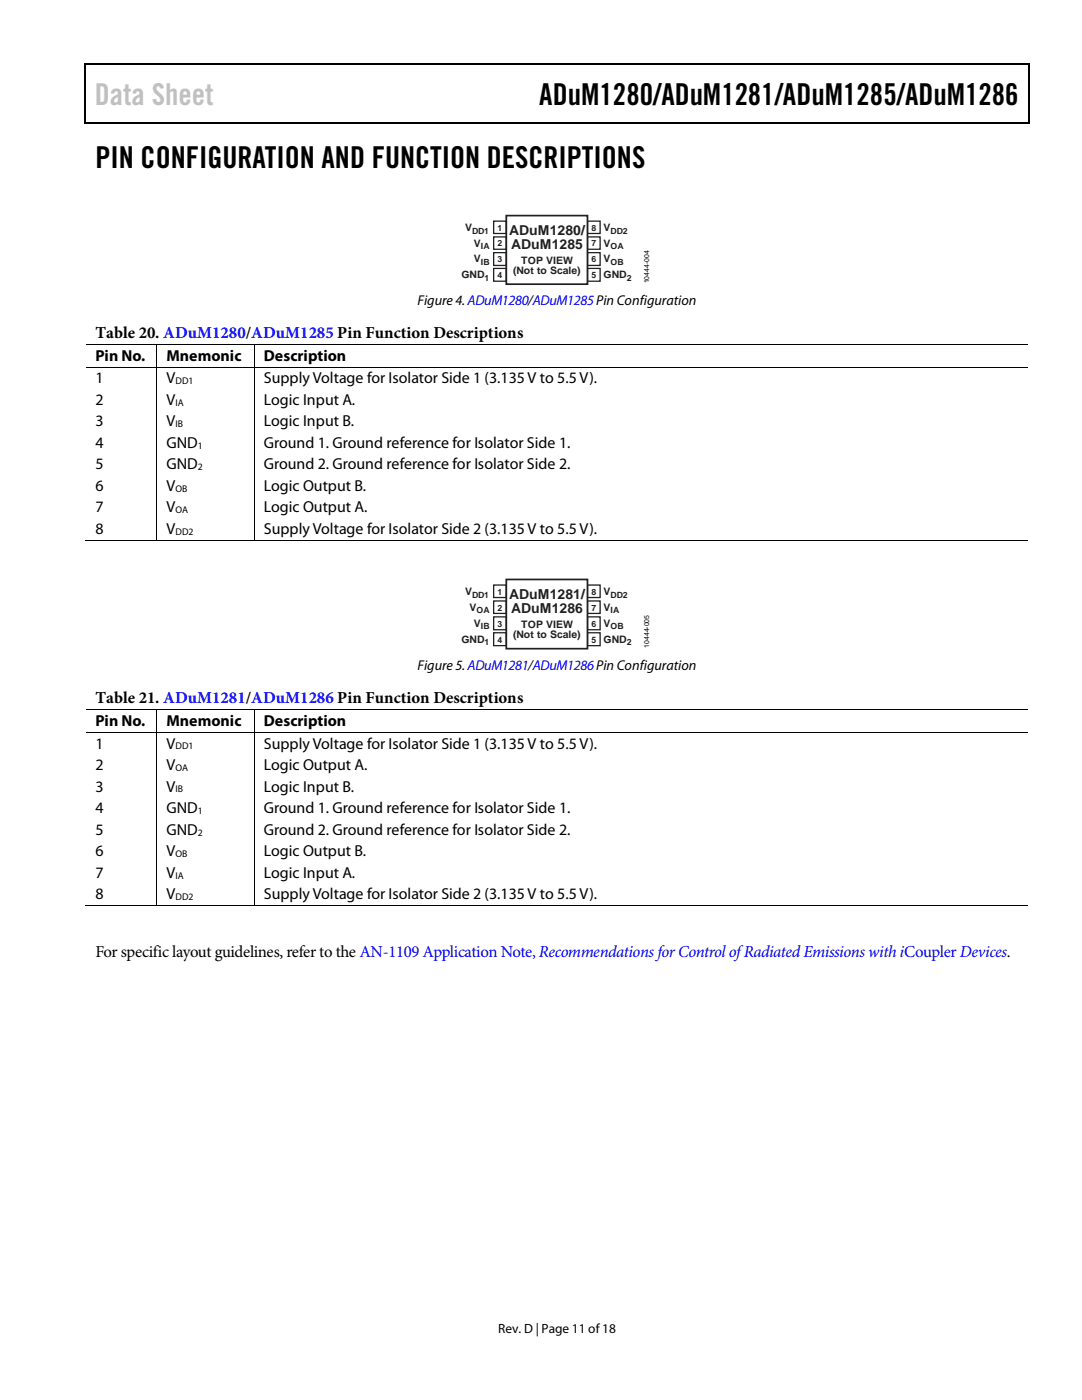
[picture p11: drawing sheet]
<svg xmlns="http://www.w3.org/2000/svg" width="216mm" height="279mm" viewBox="0 0 216 279" stroke-linecap="round" stroke-linejoin="round" font-family="sans-serif">
<defs><g id="words">
<text font-size="6" fill="#c1c1c1" x="18.9" y="20.9">Data Sheet</text>
<g font-size="6">
<text x="107.6" y="20.9">ADuM1280/ADuM1281/ADuM1285/ADuM1286</text>
<text x="19" y="33.6">PIN CONFIGURATION AND FUNCTION DESCRIPTIONS</text>
</g>
<g font-size="3.3">
<text x="19" y="67.5">Table 20. ADuM1280/ADuM1285 Pin Function Descriptions</text>
<text x="19" y="140.3">Table 21. ADuM1281/ADuM1286 Pin Function Descriptions</text>
<text x="19" y="191.1">For specific layout guidelines, refer to the AN-1109 Application Note, Recommendations for Control of Radiated Emissions with iCoupler Devices.</text>
</g>
<g font-size="3.2">
<text x="19" y="72.1">Pin No.</text>
<text x="19" y="76.5">1</text>
<text x="33.2" y="72.1">Mnemonic</text>
<text x="33.2" y="76.5">V</text>
<text x="52.7" y="76.5">Supply Voltage for Isolator Side 1 (3.135 V to 5.5 V).</text>
<text x="52.7" y="72.1">Description</text>
<text x="19" y="80.8">2</text>
<text x="33.2" y="80.8">V</text>
<text x="52.7" y="80.8">Logic Input A.</text>
<text x="19" y="85.1">3</text>
<text x="19" y="89.4">4</text>
<text x="33.2" y="85.1">V</text>
<text x="33.2" y="89.4">GND</text>
<text x="52.7" y="85.1">Logic Input B.</text>
<text x="52.7" y="89.4">Ground 1. Ground reference for Isolator Side 1.</text>
<text x="19" y="93.7">5</text>
<text x="33.2" y="93.7">GND</text>
<text x="52.7" y="93.7">Ground 2. Ground reference for Isolator Side 2.</text>
<text x="19" y="98">6</text>
<text x="33.2" y="98">V</text>
<text x="52.7" y="98">Logic Output B.</text>
<text x="19" y="102.3">7</text>
<text x="19" y="106.6">8</text>
<text x="33.2" y="102.3">V</text>
<text x="33.2" y="106.6">V</text>
<text x="52.7" y="102.3">Logic Output A.</text>
<text x="52.7" y="106.6">Supply Voltage for Isolator Side 2 (3.135 V to 5.5 V).</text>
<text x="19" y="144.9">Pin No.</text>
<text x="19" y="149.4">1</text>
<text x="33.2" y="144.9">Mnemonic</text>
<text x="33.2" y="149.4">V</text>
<text x="52.7" y="149.4">Supply Voltage for Isolator Side 1 (3.135 V to 5.5 V).</text>
<text x="52.7" y="144.9">Description</text>
<text x="19" y="153.7">2</text>
<text x="33.2" y="153.7">V</text>
<text x="52.7" y="153.7">Logic Output A.</text>
<text x="19" y="158">3</text>
<text x="33.2" y="158">V</text>
<text x="52.7" y="158">Logic Input B.</text>
<text x="19" y="162.3">4</text>
<text x="19" y="166.6">5</text>
<text x="33.2" y="162.3">GND</text>
<text x="33.2" y="166.6">GND</text>
<text x="52.7" y="162.3">Ground 1. Ground reference for Isolator Side 1.</text>
<text x="52.7" y="166.6">Ground 2. Ground reference for Isolator Side 2.</text>
<text x="19" y="170.9">6</text>
<text x="33.2" y="170.9">V</text>
<text x="52.7" y="170.9">Logic Output B.</text>
<text x="19" y="175.2">7</text>
<text x="19" y="179.5">8</text>
<text x="33.2" y="175.2">V</text>
<text x="33.2" y="179.5">V</text>
<text x="52.7" y="175.2">Logic Input A.</text>
<text x="52.7" y="179.5">Supply Voltage for Isolator Side 2 (3.135 V to 5.5 V).</text>
</g>
<g font-size="2.8">
<text x="83.3" y="60.8">Figure 4. ADuM1280/ADuM1285Pin Configuration</text>
<text x="83.3" y="133.7">Figure 5. ADuM1281/ADuM1286Pin Configuration</text>
</g>
<g font-size="2.7" fill="#231f20">
<text x="101.6" y="47">ADuM1280/</text>
<text x="102" y="49.7">ADuM1285</text>
<text x="101.6" y="119.6">ADuM1281/</text>
<text x="102" y="122.4">ADuM1286</text>
</g>
<text font-size="2.7" x="99.4" y="266">Rev. D | Page 11 of18</text>
<g font-size="2.1" fill="#231f20">
<text x="92.8" y="118.8">V</text>
<text x="120.4" y="118.8">V</text>
<text x="93.7" y="121.9">V</text>
<text x="94.5" y="125.1">V</text>
<text x="104" y="125.3">TOP VIEW</text>
<text x="120.4" y="125.1">V</text>
<text x="120.4" y="121.9">V</text>
<text x="92.1" y="128.2">GND</text>
<text x="102.4" y="127.4">(Not to Scale)</text>
<text x="120.4" y="128.2">GND</text>
</g>
<g font-size="2" fill="#231f20">
<text x="92.8" y="46.1">V</text>
<text x="120.4" y="46.1">V</text>
<text x="94.5" y="49.2">V</text>
<text x="94.5" y="52.4">V</text>
<text x="104" y="52.6">TOP VIEW</text>
<text x="120.4" y="49.2">V</text>
<text x="120.4" y="52.4">V</text>
<text x="92.1" y="55.5">GND</text>
<text x="102.4" y="54.7">(Not to Scale)</text>
<text x="120.4" y="55.5">GND</text>
</g>
<g font-size="1.9">
<text x="35" y="76.7">DD1</text>
<text x="35" y="81">IA</text>
<text x="35" y="85.3">IB</text>
<text x="39.5" y="89.6">1</text>
<text x="39.5" y="93.9">2</text>
<text x="35" y="98.2">OB</text>
<text x="35" y="102.4">OA</text>
<text x="35" y="106.8">DD2</text>
<text x="35" y="149.6">DD1</text>
<text x="35" y="153.9">OA</text>
<text x="35" y="158.2">IB</text>
<text x="39.5" y="162.5">1</text>
<text x="39.5" y="166.8">2</text>
<text x="35" y="171.1">OB</text>
<text x="35" y="175.3">IA</text>
<text x="35" y="179.7">DD2</text>
</g>
<g font-size="1.7" fill="#231f20">
<text x="94.2" y="46.6">DD1</text>
<text x="99.3" y="46.1">1</text>
<text x="118" y="46.1">8</text>
<text x="121.8" y="46.6">DD2</text>
<text x="95.9" y="49.7">IA</text>
<text x="95.9" y="52.9">IB</text>
<text x="99.3" y="49.2">2</text>
<text x="99.3" y="52.3">3</text>
<text x="118" y="49.2">7</text>
<text x="118" y="52.3">6</text>
<text x="121.8" y="49.7">OA</text>
<text x="121.8" y="52.9">OB</text>
<text x="96.7" y="56">1</text>
<text x="99.3" y="55.5">4</text>
<text x="118" y="55.5">5</text>
<text x="125.1" y="56">2</text>
<text x="94.2" y="119.3">DD1</text>
<text x="99.3" y="118.7">1</text>
<text x="118" y="118.7">8</text>
<text x="121.8" y="119.3">DD2</text>
<text x="95.1" y="122.4">OA</text>
<text x="95.9" y="125.6">IB</text>
<text x="99.3" y="125">3</text>
<text x="99.3" y="121.8">2</text>
<text x="118" y="125">6</text>
<text x="118" y="121.8">7</text>
<text x="121.8" y="125.6">OB</text>
<text x="121.8" y="122.4">IA</text>
<text x="96.7" y="128.8">1</text>
<text x="99.3" y="128.2">4</text>
<text x="118" y="128.2">5</text>
<text x="125.1" y="128.8">2</text>
</g>
<g font-size="1.4">
<text x="129.6" y="56.6" transform="rotate(-90 129.6 56.6)">10444-004</text>
<text x="129.6" y="129.3" transform="rotate(-90 129.6 129.3)">10444-005</text>
</g>
</g></defs>
<path d="M16.9 12.7h.2v1h-.2zM16.9 12.7h.2v.3h-.2zM82.5 12.7h.3v.3h-.3zM205.1 12.7h.3v1h-.3zM205.1 12.7h.3v.3h-.3zM16.9 24.4h.2v.2h-.2zM82.3 24.4h.2v.2h-.2zM205.1 24.4h.3v.2h-.3z" fill="#000"/>
<path d="M17 13.7v10.7M17.1 12.8h65.4M82.8 12.8h122.3M205.2 13.7v10.7M17.1 24.5h188" fill="none" stroke="#000" stroke-width=".25"/>
<path d="M98.5 44.1h2.5v2.5h-2.5zM98.5 47.3h2.5v2.4h-2.5zM98.5 50.4h2.5v2.6h-2.5zM98.5 53.6h2.5v2.5h-2.5zM117.2 44.1h2.5v2.5h-2.5zM117.2 47.3h2.5v2.4h-2.5zM117.2 50.4h2.5v2.6h-2.5zM117.2 53.6h2.5v2.5h-2.5z" fill="none" stroke="#231f20" stroke-width=".26"/>
<path d="M101 43h16.2v13.7h-16.2z" fill="#fff"/>
<path d="M101 43h16.2v13.7h-16.2z" fill="none" stroke="#231f20" stroke-width=".34"/>
<g fill="none" stroke="#000" stroke-width=".2">
<path d="M17.1 68.7h14.1M17.1 73.3h14.1M31.3 68.8v4.4M31.3 73.4v34.4M31.4 68.7h19.3M31.4 73.3h19.3M50.8 68.8v4.4M50.8 73.4v34.4M50.8 68.7h154.3M50.8 73.3h154.3M16.9 107.9h14.3M31.4 107.9h19.3"/>
<path d="M50.8 107.9h154.3"/>
</g>
<path d="M31.2 68.7h.2v.1h-.2zM31.2 73.2h.2v.2h-.2zM50.7 68.7h.1v.1h-.1zM50.7 73.2h.1v.2h-.1zM31.2 107.8h.2v.1h-.2zM50.7 107.8h.1v.1h-.1z" fill="#000"/>
<path d="M98.5 119.9h2.5v2.5h-2.5zM98.5 116.8h2.5v2.4h-2.5zM117.2 119.9h2.5v2.5h-2.5zM117.2 116.8h2.5v2.4h-2.5zM98.5 126.3h2.5v2.6h-2.5zM98.5 123.1h2.5v2.6h-2.5zM117.2 126.3h2.5v2.6h-2.5zM117.2 123.1h2.5v2.6h-2.5z" fill="none" stroke="#231f20" stroke-width=".26"/>
<path d="M101 115.6h16.2v13.9h-16.2z" fill="#fff"/>
<path d="M101 115.6h16.2v13.9h-16.2z" fill="none" stroke="#231f20" stroke-width=".35"/>
<g fill="none" stroke="#000" stroke-width=".2">
<path d="M17.1 141.6h14.1M17.1 146.2h14.1M31.3 141.7v4.4M31.3 146.3v34.3M31.4 141.6h19.3M31.4 146.2h19.3M50.8 141.7v4.4M50.8 146.3v34.3M50.8 141.6h154.3M50.8 146.2h154.3M16.9 180.7h14.3M31.4 180.7h19.3"/>
<path d="M50.8 180.7h154.3"/>
</g>
<path d="M31.2 141.6h.2v.1h-.2zM31.2 146.1h.2v.2h-.2zM50.7 141.6h.1v.1h-.1zM50.7 146.1h.1v.2h-.1zM31.2 180.6h.2v.2h-.2zM50.7 180.6h.1v.2h-.1z" fill="#000"/>
<use href="#words"/>
</svg>
